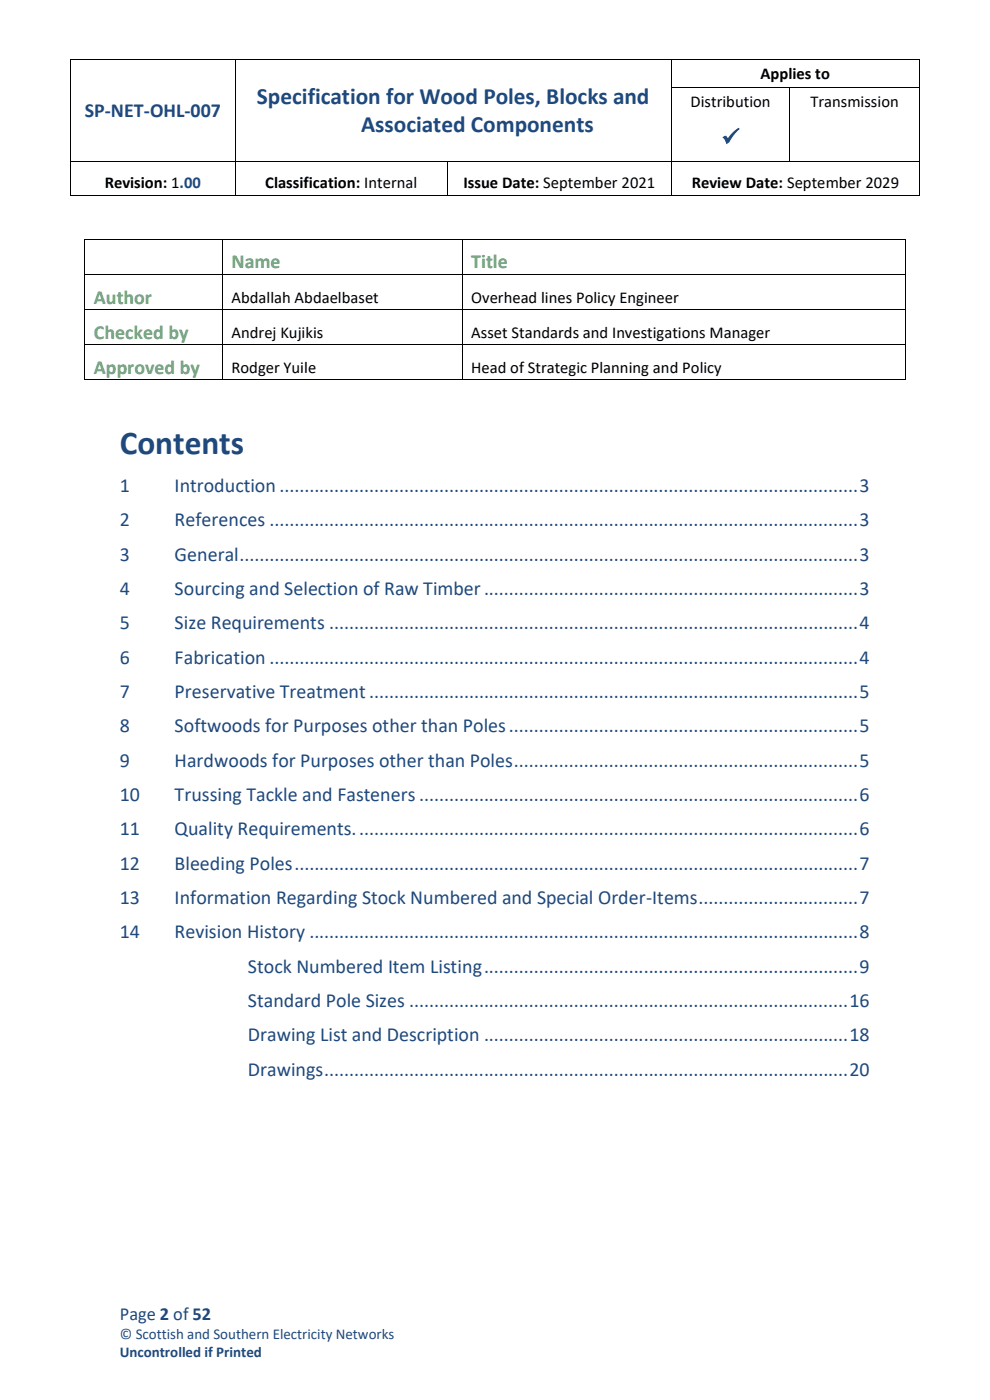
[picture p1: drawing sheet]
<svg xmlns="http://www.w3.org/2000/svg" width="210mm" height="297mm" viewBox="0 0 210 297" stroke-linecap="round" stroke-linejoin="round" font-family="sans-serif">
<defs><g id="words">
<text font-size="7.1" fill="#1f497d" x="25.4" y="96.4">Contents</text>
<g font-size="5" fill="#1f497d">
<text x="54.5" y="22.1">Specification for Wood Poles, Blocks and</text>
<text x="76.6" y="28.1">Associated Components</text>
<text x="153.1" y="31">✓</text>
</g>
<g font-size="4.2" fill="#1f497d">
<text x="18" y="24.8">SP-NET-OHL-007</text>
<text x="25.4" y="104.4">1</text>
<text x="37" y="104.4">Introduction ....................................................................................................................3</text>
<text x="25.4" y="111.7">2</text>
<text x="37" y="111.7">References ......................................................................................................................3</text>
<text x="25.4" y="118.9">3</text>
<text x="37" y="118.9">General............................................................................................................................3</text>
<text x="25.4" y="126.2">4</text>
<text x="37" y="126.2">Sourcing and Selection of Raw Timber...........................................................................3</text>
<text x="25.4" y="133.5">5</text>
<text x="37" y="133.5">Size Requirements ..........................................................................................................4</text>
<text x="25.4" y="140.8">6</text>
<text x="37" y="140.8">Fabrication ......................................................................................................................4</text>
<text x="25.4" y="148.1">7</text>
<text x="37" y="148.1">Preservative Treatment ..................................................................................................5</text>
<text x="25.4" y="155.3">8</text>
<text x="37" y="155.3">Softwoods for Purposes other than Poles......................................................................5</text>
<text x="25.4" y="162.6">9</text>
<text x="37" y="162.6">Hardwoods for Purposes other than Poles.....................................................................5</text>
<text x="25.4" y="169.9">10</text>
<text x="37" y="169.9">Trussing Tackle and Fasteners ........................................................................................6</text>
<text x="25.4" y="177.2">11</text>
<text x="37" y="177.2">Quality Requirements.....................................................................................................6</text>
<text x="25.4" y="184.5">12</text>
<text x="37" y="184.5">Bleeding Poles.................................................................................................................7</text>
<text x="25.4" y="191.8">13</text>
<text x="37" y="191.8">Information Regarding Stock Numbered and Special Order-Items................................7</text>
<text x="25.4" y="199.1">14</text>
<text x="37" y="199.1">Revision History ..............................................................................................................8</text>
<text x="52.6" y="206.4">Stock Numbered Item Listing...........................................................................9</text>
<text x="52.6" y="213.6">Standard Pole Sizes ........................................................................................16</text>
<text x="52.6" y="220.9">Drawing List and Description .........................................................................18</text>
<text x="52.6" y="228.2">Drawings.........................................................................................................20</text>
</g>
<g font-size="4.2" fill="#6ba563">
<text x="49.1" y="56.9">Name</text>
<text x="100" y="56.9">Title</text>
<text x="19.9" y="64.4">Author</text>
<text x="19.9" y="71.8">Checked by</text>
<text x="19.9" y="79.3">Approved by</text>
</g>
<text font-size="3.9" fill="#1f497d" x="25.4" y="280">Page 2 of 52</text>
<g font-size="3.5">
<text x="161.4" y="16.7">Applies to</text>
<text x="146.5" y="22.6">Distribution</text>
<text x="171.9" y="22.6">Transmission</text>
<text x="22.2" y="39.8">Revision: 1.00</text>
<text x="56.3" y="39.8">Classification: Internal</text>
<text x="98.3" y="39.8">Issue Date: September 2021</text>
<text x="146.8" y="39.8">Review Date: September 2029</text>
<text x="49.1" y="64.2">Abdallah Abdaelbaset</text>
<text x="100" y="64.2">Overhead lines Policy Engineer</text>
<text x="49.1" y="71.6">Andrej Kujikis</text>
<text x="100" y="71.6">Asset Standards and Investigations Manager</text>
<text x="49.1" y="79.1">Rodger Yuile</text>
<text x="100" y="79.1">Head of Strategic Planning and Policy</text>
</g>
<g font-size="3.2" fill="#1f497d">
<text x="25.4" y="284.1">© Scottish and Southern Electricity Networks</text>
<text x="25.4" y="288">Uncontrolled if Printed</text>
</g>
</g></defs>
<g fill="#000">
<path d="M14.9 12.5h.2v.2h-.2z" fill-rule="evenodd"/>
<path d="M14.9 12.5h.2v.2h-.2z" fill-rule="evenodd"/>
<path d="M14.9 18.4h.2v.1h-.2z" fill-rule="evenodd"/>
<path d="M49.8 12.5h.2v.2h-.2z" fill-rule="evenodd"/>
<path d="M49.8 18.4h.2v.1h-.2z" fill-rule="evenodd"/>
<path d="M142.4 12.5h.2v.2h-.2z" fill-rule="evenodd"/>
<path d="M142.4 18.4h.2v.1h-.2z" fill-rule="evenodd"/>
<path d="M167.5 18.4h.1v.1h-.1z" fill-rule="evenodd"/>
<path d="M194.9 12.5h.2v.2h-.2z" fill-rule="evenodd"/>
<path d="M194.9 12.5h.2v.2h-.2z" fill-rule="evenodd"/>
<path d="M194.9 18.4h.2v.1h-.2z" fill-rule="evenodd"/>
<path d="M14.9 24.3h.2v.1h-.2z" fill-rule="evenodd"/>
<path d="M14.9 34.2h.2v.1h-.2z" fill-rule="evenodd"/>
<path d="M49.8 24.3h.2v.1h-.2z" fill-rule="evenodd"/>
<path d="M49.8 34.2h.2v.1h-.2z" fill-rule="evenodd"/>
<path d="M94.8 34.2h.2v.1h-.2z" fill-rule="evenodd"/>
<path d="M142.4 24.3h.2v.1h-.2z" fill-rule="evenodd"/>
<path d="M142.4 34.2h.2v.1h-.2z" fill-rule="evenodd"/>
<path d="M167.5 24.3h.1v.1h-.1z" fill-rule="evenodd"/>
<path d="M167.5 34.2h.1v.1h-.1z" fill-rule="evenodd"/>
<path d="M194.9 24.3h.2v.1h-.2z" fill-rule="evenodd"/>
<path d="M194.9 34.2h.2v.1h-.2z" fill-rule="evenodd"/>
<path d="M14.9 41.5h.2v.2h-.2z" fill-rule="evenodd"/>
<path d="M14.9 41.5h.2v.2h-.2z" fill-rule="evenodd"/>
<path d="M17.9 50.6h.2v.2h-.2z" fill-rule="evenodd"/>
<path d="M17.9 50.6h.2v.2h-.2z" fill-rule="evenodd"/>
<path d="M17.9 58.1h.2v.2h-.2z" fill-rule="evenodd"/>
<path d="M47.1 50.6h.2v.2h-.2z" fill-rule="evenodd"/>
<path d="M47.1 58.1h.2v.2h-.2z" fill-rule="evenodd"/>
<path d="M49.8 41.5h.2v.2h-.2z" fill-rule="evenodd"/>
<path d="M94.8 41.5h.2v.2h-.2z" fill-rule="evenodd"/>
<path d="M98 50.6h.1v.2h-.1z" fill-rule="evenodd"/>
<path d="M98 58.1h.1v.2h-.1z" fill-rule="evenodd"/>
<path d="M142.4 41.5h.2v.2h-.2z" fill-rule="evenodd"/>
<path d="M191.9 50.6h.2v.2h-.2z" fill-rule="evenodd"/>
<path d="M191.9 50.6h.2v.2h-.2z" fill-rule="evenodd"/>
<path d="M191.9 58.1h.2v.2h-.2z" fill-rule="evenodd"/>
<path d="M194.9 41.5h.2v.2h-.2z" fill-rule="evenodd"/>
<path d="M194.9 41.5h.2v.2h-.2z" fill-rule="evenodd"/>
<path d="M17.9 65.5h.2v.2h-.2z" fill-rule="evenodd"/>
<path d="M17.9 73h.2v.2h-.2z" fill-rule="evenodd"/>
<path d="M47.1 65.5h.2v.2h-.2z" fill-rule="evenodd"/>
<path d="M47.1 73h.2v.2h-.2z" fill-rule="evenodd"/>
<path d="M98 65.5h.1v.2h-.1z" fill-rule="evenodd"/>
<path d="M98 73h.1v.2h-.1z" fill-rule="evenodd"/>
<path d="M191.9 65.5h.2v.2h-.2z" fill-rule="evenodd"/>
<path d="M191.9 73h.2v.2h-.2z" fill-rule="evenodd"/>
<path d="M17.9 80.5h.2v.2h-.2z" fill-rule="evenodd"/>
<path d="M17.9 80.5h.2v.2h-.2z" fill-rule="evenodd"/>
<path d="M47.1 80.5h.2v.2h-.2z" fill-rule="evenodd"/>
<path d="M98 80.5h.1v.2h-.1z" fill-rule="evenodd"/>
<path d="M191.9 80.5h.2v.2h-.2z" fill-rule="evenodd"/>
<path d="M191.9 80.5h.2v.2h-.2z" fill-rule="evenodd"/>
</g>
<g fill="none" stroke="#000" stroke-width=".21">
<path d="M15 12.7v5.7M15 18.5v5.8M15.1 12.6h34.7M49.9 12.7v5.7M49.9 18.5v5.8M50 12.6h92.4M142.5 12.7v5.7M142.5 18.5v5.8M142.6 12.6h52.3M142.6 18.5h24.9M167.5 18.5v5.8M167.6 18.5h27.3"/>
<path d="M195 12.7v5.7M195 18.5v5.8M15 24.4v9.8M15 34.3v7.2M15.1 34.3h34.7M49.9 24.4v9.8M49.9 34.3v7.2M50 34.3h44.8M94.9 34.3v7.2M95 34.3h47.4M142.5 24.4v9.8M142.5 34.3v7.2"/>
<path d="M142.6 34.3h24.9M167.5 24.4v9.8M167.6 34.3h27.3M195 24.4v9.8M195 34.3v7.2M15.1 41.6h34.7M18 50.8v7.3M18 58.3v7.2M18.1 50.7h29M18.1 58.2h29M47.2 50.8v7.3M47.2 58.3v7.2"/>
<path d="M47.3 50.7h50.7M47.3 58.2h50.7M50 41.6h44.8M95 41.6h47.4M98.1 50.8v7.3M98.1 58.3v7.2M98.1 50.7h93.8M98.1 58.2h93.8M142.6 41.6h52.3M192 50.8v7.3M192 58.3v7.2M18 65.7v7.3"/>
<path d="M18 73.2v7.3M18.1 65.6h29M18.1 73.1h29M47.2 65.7v7.3M47.2 73.2v7.3M47.3 65.6h50.7M47.3 73.1h50.7M98.1 65.7v7.3M98.1 73.2v7.3M98.1 65.6h93.8M98.1 73.1h93.8M192 65.7v7.3"/>
<path d="M192 73.2v7.3M18.1 80.6h29M47.3 80.6h50.7M98.1 80.6h93.8"/>
</g>
<use href="#words"/>
</svg>
